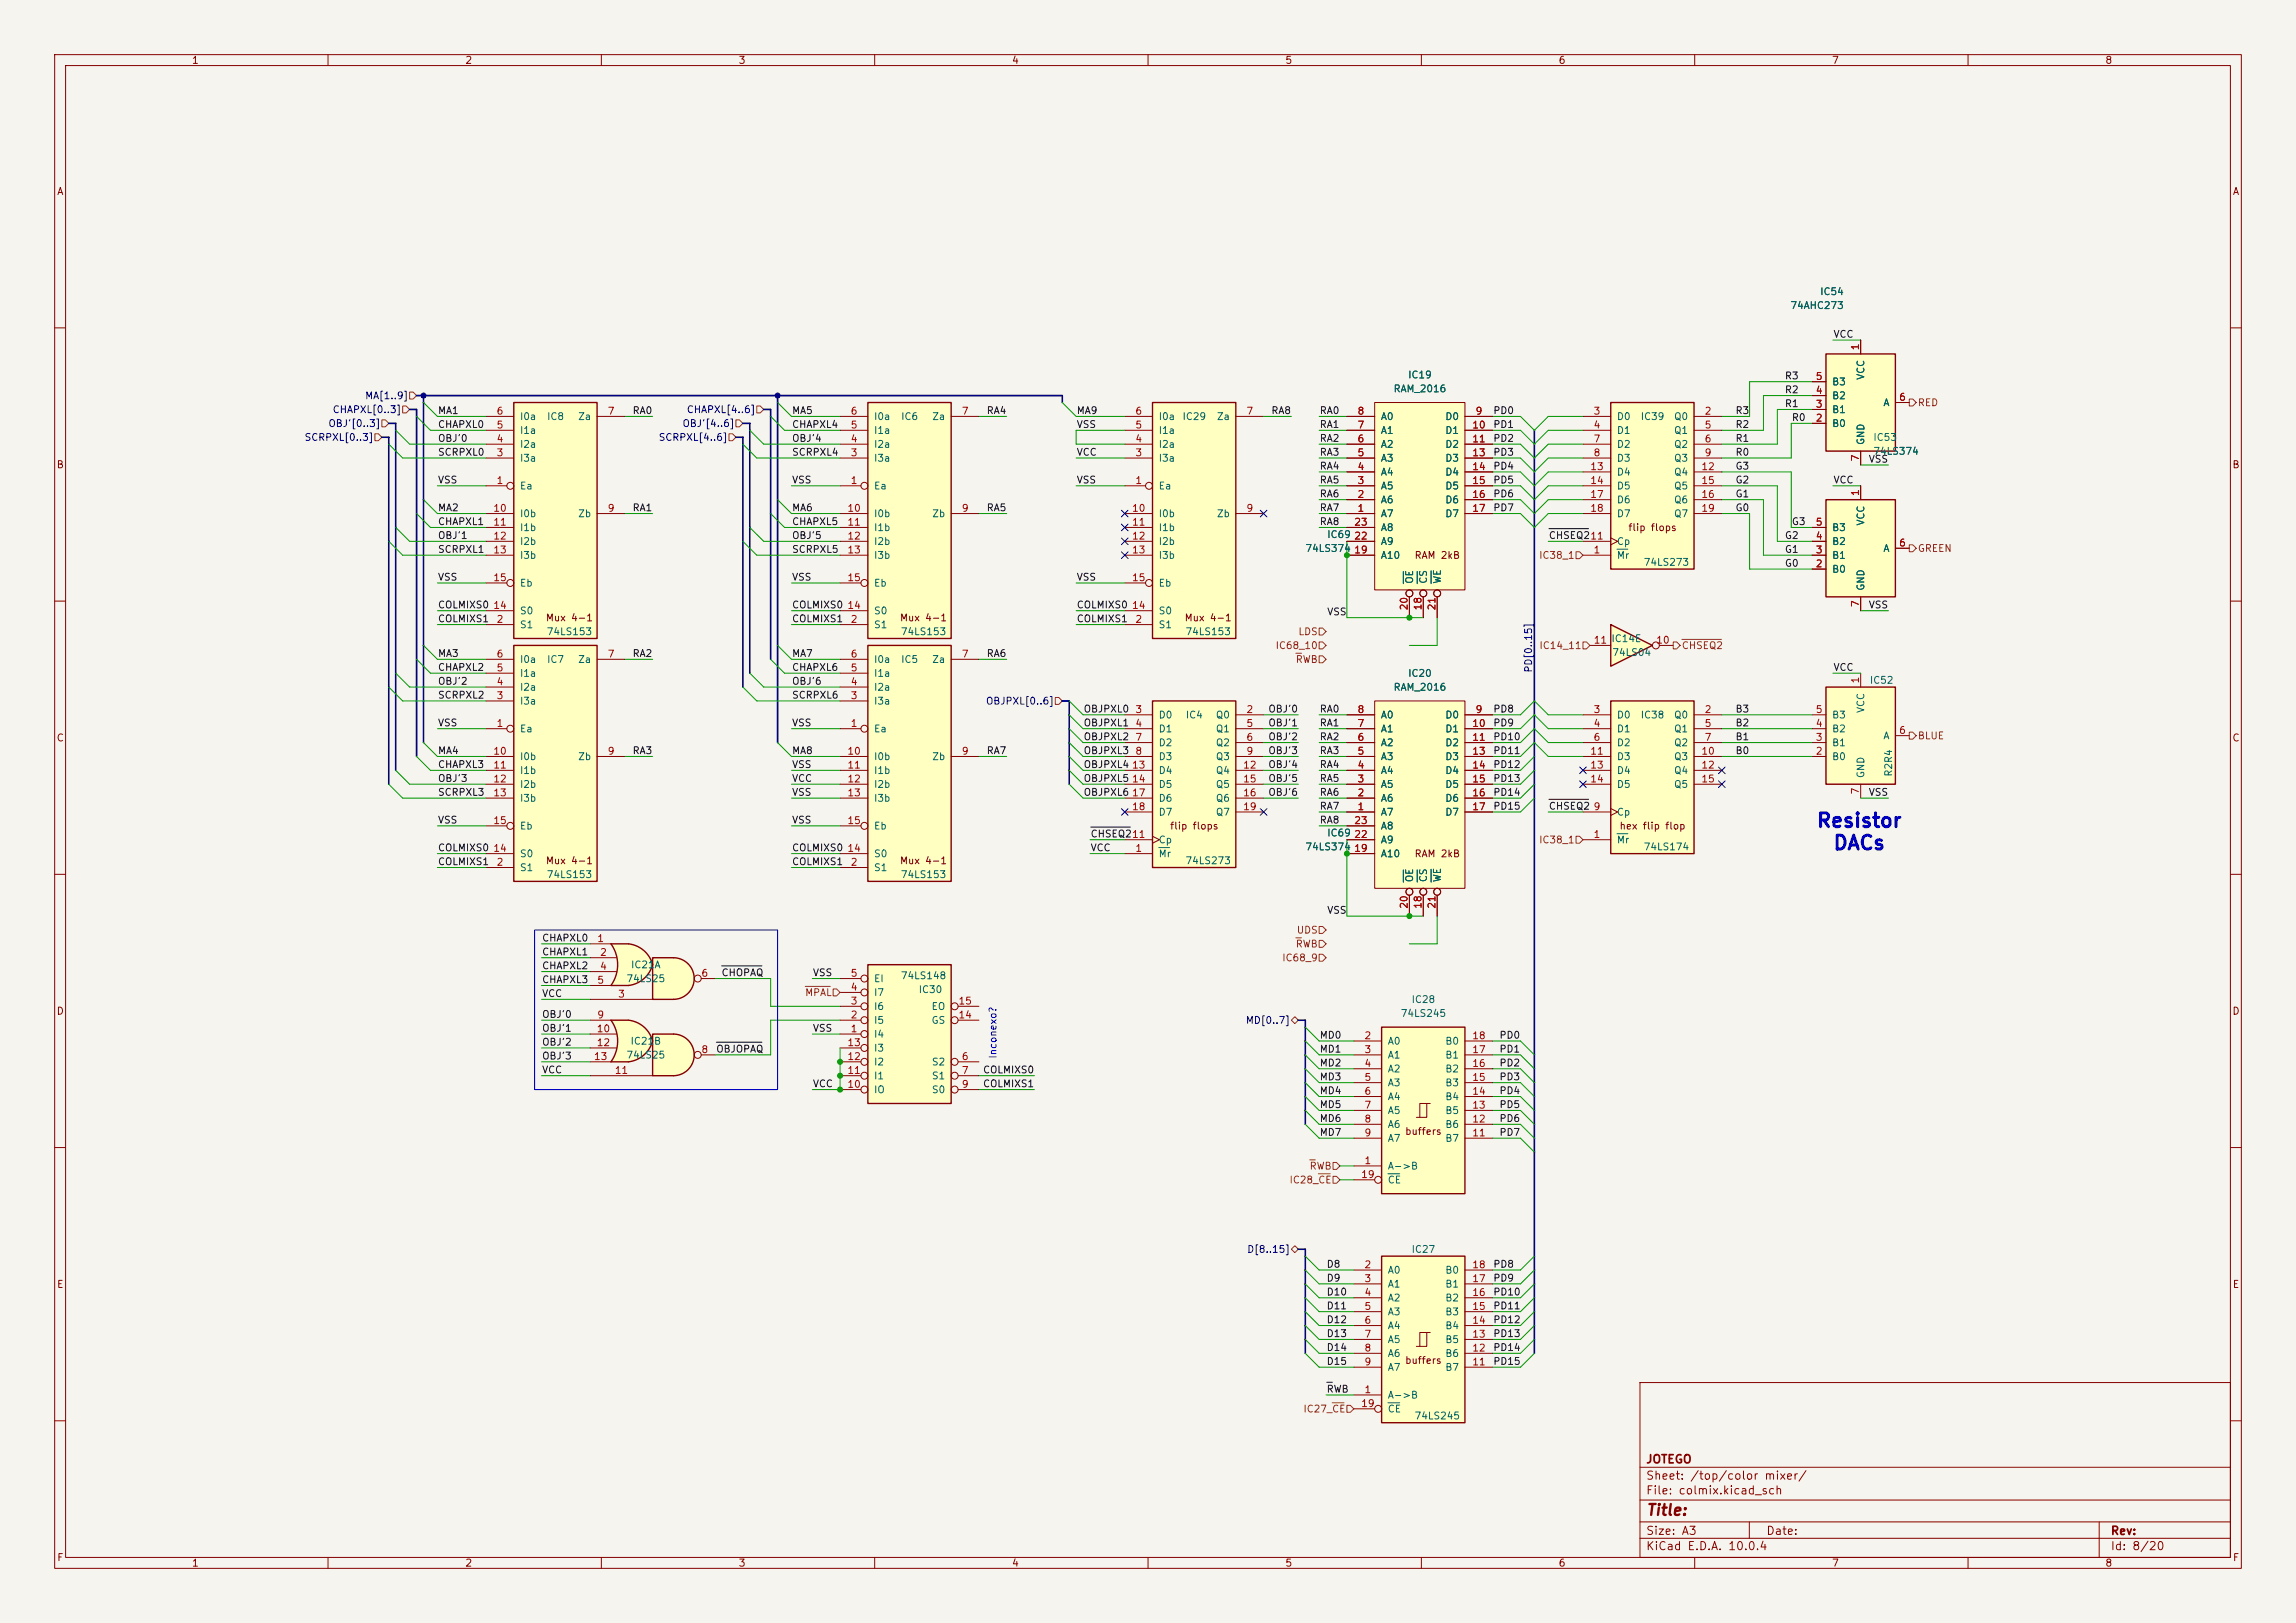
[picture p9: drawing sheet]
<svg xmlns="http://www.w3.org/2000/svg" width="420mm" height="297mm" viewBox="0 0 420 297" stroke-linecap="round" stroke-linejoin="round" font-family="sans-serif">
<defs><g id="words">
<g font-size="2.5" fill="#0000c2">
<text x="332.2" y="152">Resistor</text>
<text x="335.2" y="156.1">DACs</text>
</g>
<text font-size="2" fill="#840000" x="301" y="277.8">Title:</text>
<g font-size="1.5" fill="#840000">
<text x="301" y="268.1">JOTEGO</text>
<text x="301" y="273.8">File: colmix.kicad_sch</text>
<text x="301" y="271.1">Sheet: /top/color mixer/</text>
<text x="301" y="281.2">Size: A3</text>
<text x="323" y="281.2">Date:</text>
<text x="386" y="281.2">Rev:</text>
<text x="301" y="284">KiCad E.D.A. 10.0.4</text>
<text x="386" y="284">Id: 8/20</text>
</g>
<g font-size="1.3" fill="#840000">
<text x="35" y="12">1</text>
<text x="85" y="12">2</text>
<text x="135" y="12">3</text>
<text x="185" y="12">4</text>
<text x="235" y="12">5</text>
<text x="285" y="12">6</text>
<text x="335" y="12">7</text>
<text x="385" y="12">8</text>
<text x="10.3" y="36">A</text>
<text x="408.3" y="36">A</text>
<text x="10.3" y="86">B</text>
<text x="408.2" y="86">B</text>
<text x="297.7" y="97.5">flip flops</text>
<text x="258.6" y="102.6">RAM 2kB</text>
<text x="99.7" y="114">Mux 4-1</text>
<text x="164.5" y="114">Mux 4-1</text>
<text x="216.6" y="114">Mux 4-1</text>
<text x="10.3" y="136">C</text>
<text x="408.2" y="136">C</text>
<text x="213.9" y="152.1">flip flops</text>
<text x="296.1" y="152.1">hex flip flop</text>
<text x="99.7" y="158.5">Mux 4-1</text>
<text x="164.5" y="158.5">Mux 4-1</text>
<text x="258.6" y="157.2">RAM 2kB</text>
<text x="10.3" y="186">D</text>
<text x="408.2" y="186">D</text>
<text x="256.9" y="208">buffers</text>
<text x="10.3" y="236">E</text>
<text x="408.3" y="236">E</text>
<text x="256.9" y="249.9">buffers</text>
<text x="10.3" y="286">F</text>
<text x="35" y="287">1</text>
<text x="85" y="287">2</text>
<text x="135" y="287">3</text>
<text x="185" y="287">4</text>
<text x="235" y="287">5</text>
<text x="285" y="287">6</text>
<text x="335" y="287">7</text>
<text x="385" y="287">8</text>
<text x="408.3" y="286">F</text>
</g>
<g font-size="1.3" fill="#006464">
<text x="327.4" y="56.9">74AHC273</text>
<text x="332.8" y="54.3">IC54</text>
<text x="257.5" y="69.6">IC19</text>
<text x="335" y="70.8">B3</text>
<text x="341.3" y="69.6" transform="rotate(-90 341.3 69.6)">VCC</text>
<text x="95" y="77.2">I0a</text>
<text x="100" y="77.2">IC8</text>
<text x="105.6" y="77.2">Za</text>
<text x="159.8" y="77.2">I0a</text>
<text x="164.7" y="77.2">IC6</text>
<text x="170.4" y="77.2">Za</text>
<text x="211.8" y="77.2">I0a</text>
<text x="216.2" y="77.2">IC29</text>
<text x="222.5" y="77.2">Za</text>
<text x="252.5" y="77.2">A0</text>
<text x="254.8" y="72.1">RAM_2016</text>
<text x="264.3" y="77.2">D0</text>
<text x="295.7" y="77.2">D0</text>
<text x="300" y="77.2">IC39</text>
<text x="306.1" y="77.2">Q0</text>
<text x="335" y="75.9">B1</text>
<text x="335" y="73.4">B2</text>
<text x="344.4" y="74.6">A</text>
<text x="95" y="82.3">I2a</text>
<text x="95" y="79.7">I1a</text>
<text x="159.8" y="82.3">I2a</text>
<text x="159.8" y="79.7">I1a</text>
<text x="211.8" y="82.3">I2a</text>
<text x="211.8" y="79.7">I1a</text>
<text x="252.5" y="82.3">A2</text>
<text x="252.5" y="79.7">A1</text>
<text x="264.3" y="79.7">D1</text>
<text x="264.3" y="82.3">D2</text>
<text x="295.7" y="79.7">D1</text>
<text x="295.7" y="82.3">D2</text>
<text x="306.1" y="79.7">Q1</text>
<text x="306.1" y="82.3">Q2</text>
<text x="335" y="78.4">B0</text>
<text x="341.3" y="81.5" transform="rotate(-90 341.3 81.5)">GND</text>
<text x="342.6" y="83.5">74LS374</text>
<text x="342.6" y="81">IC53</text>
<text x="95" y="89.9">Ea</text>
<text x="95" y="84.8">I3a</text>
<text x="159.8" y="89.9">Ea</text>
<text x="159.8" y="84.8">I3a</text>
<text x="211.8" y="89.9">Ea</text>
<text x="211.8" y="84.8">I3a</text>
<text x="252.5" y="89.9">A5</text>
<text x="252.5" y="87.3">A4</text>
<text x="252.5" y="84.8">A3</text>
<text x="264.3" y="84.8">D3</text>
<text x="264.3" y="87.3">D4</text>
<text x="264.3" y="89.9">D5</text>
<text x="295.7" y="84.8">D3</text>
<text x="295.7" y="87.3">D4</text>
<text x="295.7" y="89.9">D5</text>
<text x="306.1" y="84.8">Q3</text>
<text x="306.1" y="87.3">Q4</text>
<text x="306.1" y="89.9">Q5</text>
<text x="95" y="95">I0b</text>
<text x="105.6" y="95">Zb</text>
<text x="159.8" y="95">I0b</text>
<text x="170.4" y="95">Zb</text>
<text x="211.8" y="95">I0b</text>
<text x="222.5" y="95">Zb</text>
<text x="252.5" y="95">A7</text>
<text x="252.5" y="92.4">A6</text>
<text x="264.3" y="92.4">D6</text>
<text x="264.3" y="95">D7</text>
<text x="295.7" y="92.4">D6</text>
<text x="295.7" y="95">D7</text>
<text x="306.1" y="92.4">Q6</text>
<text x="306.1" y="95">Q7</text>
<text x="95" y="97.5">I1b</text>
<text x="95" y="100">I2b</text>
<text x="159.8" y="97.5">I1b</text>
<text x="159.8" y="100">I2b</text>
<text x="211.8" y="97.5">I1b</text>
<text x="211.8" y="100">I2b</text>
<text x="238.7" y="101.3">74LS374</text>
<text x="242.7" y="98.8">IC69</text>
<text x="252.5" y="100">A9</text>
<text x="252.5" y="97.5">A8</text>
<text x="295.7" y="100">Cp</text>
<text x="335" y="100">B2</text>
<text x="335" y="97.5">B3</text>
<text x="341.3" y="96.3" transform="rotate(-90 341.3 96.3)">VCC</text>
<text x="344.4" y="101.3">A</text>
<text x="95" y="102.6">I3b</text>
<text x="95" y="107.7">Eb</text>
<text x="159.8" y="102.6">I3b</text>
<text x="159.8" y="107.7">Eb</text>
<text x="211.8" y="102.6">I3b</text>
<text x="211.8" y="107.7">Eb</text>
<text x="252.5" y="102.6">A10</text>
<text x="258.8" y="106.9" transform="rotate(-90 258.8 106.9)">OE</text>
<text x="261.3" y="106.9" transform="rotate(-90 261.3 106.9)">CS</text>
<text x="263.9" y="106.9" transform="rotate(-90 263.9 106.9)">WE</text>
<text x="295.7" y="102.6">Mr</text>
<text x="300.6" y="103.8">74LS273</text>
<text x="335" y="105.1">B0</text>
<text x="335" y="102.6">B1</text>
<text x="95" y="112.7">S0</text>
<text x="159.8" y="112.7">S0</text>
<text x="211.8" y="112.7">S0</text>
<text x="341.3" y="108.2" transform="rotate(-90 341.3 108.2)">GND</text>
<text x="95" y="115.3">S1</text>
<text x="99.9" y="116.5">74LS153</text>
<text x="159.8" y="115.3">S1</text>
<text x="164.7" y="116.5">74LS153</text>
<text x="211.8" y="115.3">S1</text>
<text x="216.7" y="116.5">74LS153</text>
<text x="294.6" y="117.8">IC14E</text>
<text x="95" y="124.2">I1a</text>
<text x="95" y="121.6">I0a</text>
<text x="100" y="121.6">IC7</text>
<text x="105.6" y="121.6">Za</text>
<text x="159.8" y="124.2">I1a</text>
<text x="159.8" y="121.6">I0a</text>
<text x="164.7" y="121.6">IC5</text>
<text x="170.4" y="121.6">Za</text>
<text x="257.5" y="124.2">IC20</text>
<text x="294.8" y="120.4">74LS04</text>
<text x="341.9" y="125.4">IC52</text>
<text x="95" y="129.2">I3a</text>
<text x="95" y="126.7">I2a</text>
<text x="159.8" y="129.2">I3a</text>
<text x="159.8" y="126.7">I2a</text>
<text x="211.8" y="131.8">D0</text>
<text x="216.8" y="131.8">IC4</text>
<text x="222.3" y="131.8">Q0</text>
<text x="252.5" y="131.8">A0</text>
<text x="254.8" y="126.7">RAM_2016</text>
<text x="264.3" y="131.8">D0</text>
<text x="295.7" y="131.8">D0</text>
<text x="300" y="131.8">IC38</text>
<text x="306.1" y="131.8">Q0</text>
<text x="335" y="131.8">B3</text>
<text x="341.3" y="130.6" transform="rotate(-90 341.3 130.6)">VCC</text>
<text x="95" y="134.3">Ea</text>
<text x="159.8" y="134.3">Ea</text>
<text x="211.8" y="134.3">D1</text>
<text x="211.8" y="136.9">D2</text>
<text x="222.3" y="134.3">Q1</text>
<text x="222.3" y="136.9">Q2</text>
<text x="252.5" y="136.9">A2</text>
<text x="252.5" y="134.3">A1</text>
<text x="264.3" y="134.3">D1</text>
<text x="264.3" y="136.9">D2</text>
<text x="295.7" y="134.3">D1</text>
<text x="295.7" y="136.9">D2</text>
<text x="306.1" y="134.3">Q1</text>
<text x="306.1" y="136.9">Q2</text>
<text x="335" y="136.9">B1</text>
<text x="335" y="134.3">B2</text>
<text x="344.4" y="135.6">A</text>
<text x="95" y="139.4">I0b</text>
<text x="95" y="141.9">I1b</text>
<text x="105.6" y="139.4">Zb</text>
<text x="159.8" y="139.4">I0b</text>
<text x="159.8" y="141.9">I1b</text>
<text x="170.4" y="139.4">Zb</text>
<text x="211.8" y="139.4">D3</text>
<text x="211.8" y="141.9">D4</text>
<text x="222.3" y="139.4">Q3</text>
<text x="222.3" y="141.9">Q4</text>
<text x="252.5" y="141.9">A4</text>
<text x="252.5" y="139.4">A3</text>
<text x="264.3" y="139.4">D3</text>
<text x="264.3" y="141.9">D4</text>
<text x="295.7" y="139.4">D3</text>
<text x="295.7" y="141.9">D4</text>
<text x="306.1" y="139.4">Q3</text>
<text x="306.1" y="141.9">Q4</text>
<text x="335" y="139.4">B0</text>
<text x="341.3" y="142.5" transform="rotate(-90 341.3 142.5)">GND</text>
<text x="346.4" y="142.2" transform="rotate(-90 346.4 142.2)">R2R4</text>
<text x="95" y="144.5">I2b</text>
<text x="95" y="147">I3b</text>
<text x="159.8" y="144.5">I2b</text>
<text x="159.8" y="147">I3b</text>
<text x="211.8" y="144.5">D5</text>
<text x="211.8" y="147">D6</text>
<text x="211.8" y="149.6">D7</text>
<text x="222.3" y="144.5">Q5</text>
<text x="222.3" y="147">Q6</text>
<text x="222.3" y="149.6">Q7</text>
<text x="252.5" y="149.6">A7</text>
<text x="252.5" y="147">A6</text>
<text x="252.5" y="144.5">A5</text>
<text x="264.3" y="144.5">D5</text>
<text x="264.3" y="147">D6</text>
<text x="264.3" y="149.6">D7</text>
<text x="295.7" y="149.6">Cp</text>
<text x="295.7" y="144.5">D5</text>
<text x="306.1" y="144.5">Q5</text>
<text x="95" y="152.1">Eb</text>
<text x="159.8" y="152.1">Eb</text>
<text x="211.8" y="154.6">Cp</text>
<text x="238.7" y="155.9">74LS374</text>
<text x="242.7" y="153.4">IC69</text>
<text x="252.5" y="154.6">A9</text>
<text x="252.5" y="152.1">A8</text>
<text x="295.7" y="154.6">Mr</text>
<text x="300.6" y="155.9">74LS174</text>
<text x="95" y="159.7">S1</text>
<text x="95" y="157.2">S0</text>
<text x="99.9" y="161">74LS153</text>
<text x="159.8" y="159.7">S1</text>
<text x="159.8" y="157.2">S0</text>
<text x="164.7" y="161">74LS153</text>
<text x="211.8" y="157.2">Mr</text>
<text x="216.7" y="158.5">74LS273</text>
<text x="252.5" y="157.2">A10</text>
<text x="258.8" y="161.5" transform="rotate(-90 258.8 161.5)">OE</text>
<text x="261.3" y="161.5" transform="rotate(-90 261.3 161.5)">CS</text>
<text x="263.9" y="161.5" transform="rotate(-90 263.9 161.5)">WE</text>
<text x="115.3" y="177.5">IC21A</text>
<text x="164.7" y="179.5">74LS148</text>
<text x="114.5" y="180">74LS25</text>
<text x="159.8" y="185.1">I6</text>
<text x="159.8" y="182.6">I7</text>
<text x="159.8" y="180">EI</text>
<text x="167.9" y="182">IC30</text>
<text x="170.3" y="185.1">EO</text>
<text x="258.1" y="183.9">IC28</text>
<text x="115.2" y="191.5">IC21B</text>
<text x="159.8" y="190.2">I4</text>
<text x="159.8" y="187.7">I5</text>
<text x="170.3" y="187.7">GS</text>
<text x="253.7" y="191.5">A0</text>
<text x="256.1" y="186.4">74LS245</text>
<text x="264.3" y="191.5">B0</text>
<text x="114.5" y="194">74LS25</text>
<text x="159.8" y="197.8">I1</text>
<text x="159.8" y="195.3">I2</text>
<text x="159.8" y="192.7">I3</text>
<text x="170.4" y="195.3">S2</text>
<text x="170.4" y="197.8">S1</text>
<text x="253.7" y="194">A1</text>
<text x="253.7" y="196.6">A2</text>
<text x="264.3" y="196.6">B2</text>
<text x="264.3" y="194">B1</text>
<text x="159.8" y="200.4">IO</text>
<text x="170.4" y="200.4">S0</text>
<text x="253.7" y="199.1">A3</text>
<text x="253.7" y="201.6">A4</text>
<text x="264.3" y="201.6">B4</text>
<text x="264.3" y="199.1">B3</text>
<text x="253.7" y="204.2">A5</text>
<text x="253.7" y="206.7">A6</text>
<text x="253.7" y="209.3">A7</text>
<text x="264.3" y="209.3">B7</text>
<text x="264.3" y="206.7">B6</text>
<text x="264.3" y="204.2">B5</text>
<text x="253.7" y="214.3">A-&gt;B</text>
<text x="253.7" y="216.9">CE</text>
<text x="253.7" y="233.4">A0</text>
<text x="258.1" y="229.6">IC27</text>
<text x="264.3" y="233.4">B0</text>
<text x="253.7" y="235.9">A1</text>
<text x="253.7" y="238.5">A2</text>
<text x="264.3" y="238.5">B2</text>
<text x="264.3" y="235.9">B1</text>
<text x="253.7" y="241">A3</text>
<text x="253.7" y="243.5">A4</text>
<text x="264.3" y="243.5">B4</text>
<text x="264.3" y="241">B3</text>
<text x="253.7" y="246.1">A5</text>
<text x="253.7" y="248.6">A6</text>
<text x="253.7" y="251.2">A7</text>
<text x="264.3" y="251.2">B7</text>
<text x="264.3" y="248.6">B6</text>
<text x="264.3" y="246.1">B5</text>
<text x="253.7" y="256.2">A-&gt;B</text>
<text x="253.7" y="258.8">CE</text>
<text x="258.6" y="260.1">74LS245</text>
</g>
<g font-size="1.3" fill="#0f0f0f">
<text x="335.3" y="62.1">VCC</text>
<text x="326.4" y="69.7">R3</text>
<text x="80" y="76.1">MA1</text>
<text x="115.6" y="76.1">RA0</text>
<text x="144.8" y="76.1">MA5</text>
<text x="180.4" y="76.1">RA4</text>
<text x="196.8" y="76.1">MA9</text>
<text x="232.4" y="76.1">RA8</text>
<text x="241.3" y="76.1">RA0</text>
<text x="273" y="76.1">PD0</text>
<text x="317.4" y="76.1">R3</text>
<text x="326.4" y="74.8">R1</text>
<text x="326.4" y="72.3">R2</text>
<text x="327.7" y="77.3">R0</text>
<text x="80" y="81.2">OBJ'0</text>
<text x="80" y="78.6">CHAPXL0</text>
<text x="80" y="83.7">SCRPXL0</text>
<text x="144.8" y="81.2">OBJ'4</text>
<text x="144.8" y="78.6">CHAPXL4</text>
<text x="144.8" y="83.7">SCRPXL4</text>
<text x="196.8" y="83.7">VCC</text>
<text x="196.8" y="78.6">VSS</text>
<text x="241.3" y="83.7">RA3</text>
<text x="241.3" y="78.6">RA1</text>
<text x="241.3" y="81.2">RA2</text>
<text x="273" y="83.7">PD3</text>
<text x="273" y="78.6">PD1</text>
<text x="273" y="81.2">PD2</text>
<text x="317.4" y="81.2">R1</text>
<text x="317.4" y="83.7">R0</text>
<text x="317.4" y="78.6">R2</text>
<text x="80" y="88.8">VSS</text>
<text x="144.8" y="88.8">VSS</text>
<text x="196.8" y="88.8">VSS</text>
<text x="241.3" y="86.2">RA4</text>
<text x="241.3" y="88.8">RA5</text>
<text x="273" y="88.8">PD5</text>
<text x="273" y="86.2">PD4</text>
<text x="317.4" y="86.2">G3</text>
<text x="317.4" y="88.8">G2</text>
<text x="335.3" y="88.8">VCC</text>
<text x="341.7" y="85">VSS</text>
<text x="80" y="93.9">MA2</text>
<text x="115.6" y="93.9">RA1</text>
<text x="144.8" y="93.9">MA6</text>
<text x="180.4" y="93.9">RA5</text>
<text x="241.3" y="93.9">RA7</text>
<text x="241.3" y="91.3">RA6</text>
<text x="273" y="91.3">PD6</text>
<text x="273" y="93.9">PD7</text>
<text x="317.4" y="91.3">G1</text>
<text x="317.4" y="93.9">G0</text>
<text x="80" y="98.9">OBJ'1</text>
<text x="80" y="96.4">CHAPXL1</text>
<text x="80" y="101.5">SCRPXL1</text>
<text x="144.8" y="96.4">CHAPXL5</text>
<text x="144.8" y="98.9">OBJ'5</text>
<text x="144.8" y="101.5">SCRPXL5</text>
<text x="241.3" y="96.4">RA8</text>
<text x="283.2" y="98.9">CHSEQ211</text>
<text x="326.4" y="101.5">G1</text>
<text x="326.4" y="98.9">G2</text>
<text x="327.7" y="96.4">G3</text>
<text x="80" y="106.6">VSS</text>
<text x="144.8" y="106.6">VSS</text>
<text x="196.8" y="106.6">VSS</text>
<text x="326.4" y="104">G0</text>
<text x="80" y="111.6">COLMIXS0</text>
<text x="144.8" y="111.6">COLMIXS0</text>
<text x="196.8" y="111.6">COLMIXS0</text>
<text x="242.7" y="112.9">VSS</text>
<text x="341.7" y="111.6">VSS</text>
<text x="80" y="114.2">COLMIXS1</text>
<text x="144.8" y="114.2">COLMIXS1</text>
<text x="196.8" y="114.2">COLMIXS1</text>
<text x="80" y="120.5">MA3</text>
<text x="80" y="125.6">OBJ'2</text>
<text x="80" y="123.1">CHAPXL2</text>
<text x="115.6" y="120.5">RA2</text>
<text x="144.8" y="125.6">OBJ'6</text>
<text x="144.8" y="123.1">CHAPXL6</text>
<text x="144.8" y="120.5">MA7</text>
<text x="180.4" y="120.5">RA6</text>
<text x="335.3" y="123.1">VCC</text>
<text x="80" y="128.1">SCRPXL2</text>
<text x="144.8" y="128.1">SCRPXL6</text>
<text x="198.1" y="130.7">OBJPXL0</text>
<text x="231.9" y="130.7">OBJ'0</text>
<text x="241.3" y="130.7">RA0</text>
<text x="273" y="130.7">PD8</text>
<text x="317.4" y="130.7">B3</text>
<text x="80" y="133.2">VSS</text>
<text x="144.8" y="133.2">VSS</text>
<text x="198.1" y="133.2">OBJPXL1</text>
<text x="198.1" y="135.8">OBJPXL2</text>
<text x="231.9" y="133.2">OBJ'1</text>
<text x="231.9" y="135.8">OBJ'2</text>
<text x="241.3" y="133.2">RA1</text>
<text x="241.3" y="135.8">RA2</text>
<text x="273" y="135.8">PD10</text>
<text x="273" y="133.2">PD9</text>
<text x="317.4" y="133.2">B2</text>
<text x="317.4" y="135.8">B1</text>
<text x="80" y="143.4">OBJ'3</text>
<text x="80" y="138.3">MA4</text>
<text x="80" y="140.8">CHAPXL3</text>
<text x="115.6" y="138.3">RA3</text>
<text x="144.8" y="140.8">VSS</text>
<text x="144.8" y="143.4">VCC</text>
<text x="144.8" y="138.3">MA8</text>
<text x="180.4" y="138.3">RA7</text>
<text x="198.1" y="138.3">OBJPXL3</text>
<text x="198.1" y="143.4">OBJPXL5</text>
<text x="198.1" y="140.8">OBJPXL4</text>
<text x="231.9" y="143.4">OBJ'5</text>
<text x="231.9" y="140.8">OBJ'4</text>
<text x="231.9" y="138.3">OBJ'3</text>
<text x="241.3" y="143.4">RA5</text>
<text x="241.3" y="140.8">RA4</text>
<text x="241.3" y="138.3">RA3</text>
<text x="273" y="138.3">PD11</text>
<text x="273" y="140.8">PD12</text>
<text x="273" y="143.4">PD13</text>
<text x="317.4" y="138.3">B0</text>
<text x="80" y="145.9">SCRPXL3</text>
<text x="144.8" y="145.9">VSS</text>
<text x="198.1" y="145.9">OBJPXL6</text>
<text x="231.9" y="145.9">OBJ'6</text>
<text x="241.3" y="148.5">RA7</text>
<text x="241.3" y="145.9">RA6</text>
<text x="273" y="145.9">PD14</text>
<text x="273" y="148.5">PD15</text>
<text x="283.2" y="148.5">CHSEQ2</text>
<text x="341.7" y="145.9">VSS</text>
<text x="80" y="151">VSS</text>
<text x="144.8" y="151">VSS</text>
<text x="199.4" y="153.5">CHSEQ211</text>
<text x="241.3" y="151">RA8</text>
<text x="80" y="158.6">COLMIXS1</text>
<text x="80" y="156.1">COLMIXS0</text>
<text x="144.8" y="156.1">COLMIXS0</text>
<text x="144.8" y="158.6">COLMIXS1</text>
<text x="199.4" y="156.1">VCC</text>
<text x="242.7" y="167.5">VSS</text>
<text x="99.1" y="172.6">CHAPXL0</text>
<text x="99.1" y="177.7">CHAPXL2</text>
<text x="99.1" y="175.1">CHAPXL1</text>
<text x="131.9" y="178.9">CHOPAQ</text>
<text x="148.6" y="178.9">VSS</text>
<text x="99.1" y="180.2">CHAPXL3</text>
<text x="99.1" y="182.8">VCC</text>
<text x="99.1" y="191.6">OBJ'2</text>
<text x="99.1" y="189.1">OBJ'1</text>
<text x="99.1" y="186.6">OBJ'0</text>
<text x="148.6" y="189.1">VSS</text>
<text x="241.3" y="190.4">MD0</text>
<text x="274.2" y="190.4">PD0</text>
<text x="99.1" y="194.2">OBJ'3</text>
<text x="99.1" y="196.7">VCC</text>
<text x="130.9" y="192.9">OBJOPAQ</text>
<text x="179.7" y="196.7">COLMIXS0</text>
<text x="241.3" y="198">MD3</text>
<text x="241.3" y="195.5">MD2</text>
<text x="241.3" y="192.9">MD1</text>
<text x="274.2" y="198">PD3</text>
<text x="274.2" y="195.5">PD2</text>
<text x="274.2" y="192.9">PD1</text>
<text x="148.6" y="199.3">VCC</text>
<text x="179.7" y="199.3">COLMIXS1</text>
<text x="241.3" y="203.1">MD5</text>
<text x="241.3" y="200.5">MD4</text>
<text x="274.2" y="203.1">PD5</text>
<text x="274.2" y="200.5">PD4</text>
<text x="241.3" y="208.2">MD7</text>
<text x="241.3" y="205.6">MD6</text>
<text x="274.2" y="205.6">PD6</text>
<text x="274.2" y="208.2">PD7</text>
<text x="242.6" y="232.3">D8</text>
<text x="273" y="232.3">PD8</text>
<text x="242.6" y="234.8">D9</text>
<text x="242.6" y="237.4">D10</text>
<text x="242.6" y="239.9">D11</text>
<text x="273" y="239.9">PD11</text>
<text x="273" y="234.8">PD9</text>
<text x="273" y="237.4">PD10</text>
<text x="242.6" y="245">D13</text>
<text x="242.6" y="242.4">D12</text>
<text x="273" y="242.4">PD12</text>
<text x="273" y="245">PD13</text>
<text x="242.6" y="250.1">D15</text>
<text x="242.6" y="247.5">D14</text>
<text x="273" y="247.5">PD14</text>
<text x="273" y="250.1">PD15</text>
<text x="242.6" y="255.1">RWB</text>
</g>
<g font-size="1.3" fill="#a90000">
<text x="340.3" y="64.2" transform="rotate(-90 340.3 64.2)">1</text>
<text x="332" y="69.8">5</text>
<text x="90.7" y="76.2">6</text>
<text x="111.1" y="76.2">7</text>
<text x="155.5" y="76.2">6</text>
<text x="175.8" y="76.2">7</text>
<text x="207.6" y="76.2">6</text>
<text x="227.9" y="76.2">7</text>
<text x="248.2" y="76.2">8</text>
<text x="269.8" y="76.2">9</text>
<text x="291.4" y="76.2">3</text>
<text x="311.7" y="76.2">2</text>
<text x="332" y="77.4">2</text>
<text x="332" y="74.9">3</text>
<text x="332" y="72.4">4</text>
<text x="347.3" y="73.6">6</text>
<text x="90.7" y="83.8">3</text>
<text x="90.7" y="81.3">4</text>
<text x="90.7" y="78.7">5</text>
<text x="155.5" y="83.8">3</text>
<text x="155.5" y="81.3">4</text>
<text x="155.5" y="78.7">5</text>
<text x="207.6" y="83.8">3</text>
<text x="207.6" y="81.3">4</text>
<text x="207.6" y="78.7">5</text>
<text x="248.2" y="83.8">5</text>
<text x="248.2" y="81.3">6</text>
<text x="248.2" y="78.7">7</text>
<text x="269.2" y="78.7">10</text>
<text x="269.2" y="81.3">11</text>
<text x="269.2" y="83.8">13</text>
<text x="291.4" y="78.7">4</text>
<text x="291.4" y="81.3">7</text>
<text x="291.4" y="83.8">8</text>
<text x="311.7" y="78.7">5</text>
<text x="311.7" y="81.3">6</text>
<text x="311.7" y="83.8">9</text>
<text x="90.7" y="88.9">1</text>
<text x="155.5" y="88.9">1</text>
<text x="207.6" y="88.9">1</text>
<text x="248.2" y="88.9">3</text>
<text x="248.2" y="86.3">4</text>
<text x="269.2" y="86.3">14</text>
<text x="269.2" y="88.9">15</text>
<text x="290.8" y="86.3">13</text>
<text x="290.8" y="88.9">14</text>
<text x="311.1" y="86.3">12</text>
<text x="311.1" y="88.9">15</text>
<text x="340.3" y="84.5" transform="rotate(-90 340.3 84.5)">7</text>
<text x="90.1" y="94">10</text>
<text x="111.1" y="94">9</text>
<text x="154.9" y="94">10</text>
<text x="175.8" y="94">9</text>
<text x="207" y="94">10</text>
<text x="227.9" y="94">9</text>
<text x="248.2" y="94">1</text>
<text x="248.2" y="91.4">2</text>
<text x="269.2" y="91.4">16</text>
<text x="269.2" y="94">17</text>
<text x="290.8" y="91.4">17</text>
<text x="290.8" y="94">18</text>
<text x="311.1" y="91.4">16</text>
<text x="311.1" y="94">19</text>
<text x="340.3" y="90.9" transform="rotate(-90 340.3 90.9)">1</text>
<text x="90.1" y="96.5">11</text>
<text x="90.1" y="99">12</text>
<text x="90.1" y="101.6">13</text>
<text x="154.9" y="96.5">11</text>
<text x="154.9" y="99">12</text>
<text x="154.9" y="101.6">13</text>
<text x="207" y="96.5">11</text>
<text x="207" y="99">12</text>
<text x="207" y="101.6">13</text>
<text x="247.6" y="101.6">19</text>
<text x="247.6" y="99">22</text>
<text x="247.6" y="96.5">23</text>
<text x="291.4" y="101.6">1</text>
<text x="332" y="101.6">3</text>
<text x="332" y="99">4</text>
<text x="332" y="96.5">5</text>
<text x="347.3" y="100.3">6</text>
<text x="90.1" y="106.7">15</text>
<text x="154.9" y="106.7">15</text>
<text x="207" y="106.7">15</text>
<text x="332" y="104.1">2</text>
<text x="90.1" y="111.7">14</text>
<text x="154.9" y="111.7">14</text>
<text x="207" y="111.7">14</text>
<text x="257.8" y="111.8" transform="rotate(-90 257.8 111.8)">20</text>
<text x="260.3" y="111.8" transform="rotate(-90 260.3 111.8)">18</text>
<text x="262.9" y="111.8" transform="rotate(-90 262.9 111.8)">21</text>
<text x="340.3" y="111.2" transform="rotate(-90 340.3 111.2)">7</text>
<text x="90.7" y="114.3">2</text>
<text x="155.5" y="114.3">2</text>
<text x="207.6" y="114.3">2</text>
<text x="291.4" y="118.1">11</text>
<text x="302.9" y="118.1">10</text>
<text x="90.7" y="125.7">4</text>
<text x="90.7" y="123.2">5</text>
<text x="90.7" y="120.6">6</text>
<text x="111.1" y="120.6">7</text>
<text x="155.5" y="125.7">4</text>
<text x="155.5" y="123.2">5</text>
<text x="155.5" y="120.6">6</text>
<text x="175.8" y="120.6">7</text>
<text x="340.3" y="125.2" transform="rotate(-90 340.3 125.2)">1</text>
<text x="90.7" y="128.2">3</text>
<text x="155.5" y="128.2">3</text>
<text x="207.6" y="130.8">3</text>
<text x="227.9" y="130.8">2</text>
<text x="248.2" y="130.8">8</text>
<text x="269.8" y="130.8">9</text>
<text x="291.4" y="130.8">3</text>
<text x="311.7" y="130.8">2</text>
<text x="332" y="130.8">5</text>
<text x="90.7" y="133.3">1</text>
<text x="155.5" y="133.3">1</text>
<text x="207.6" y="133.3">4</text>
<text x="207.6" y="135.9">7</text>
<text x="227.9" y="133.3">5</text>
<text x="227.9" y="135.9">6</text>
<text x="248.2" y="135.9">6</text>
<text x="248.2" y="133.3">7</text>
<text x="269.2" y="133.3">10</text>
<text x="269.2" y="135.9">11</text>
<text x="291.4" y="133.3">4</text>
<text x="291.4" y="135.9">6</text>
<text x="311.7" y="133.3">5</text>
<text x="311.7" y="135.9">7</text>
<text x="332" y="135.9">3</text>
<text x="332" y="133.3">4</text>
<text x="347.3" y="134.6">6</text>
<text x="90.1" y="138.4">10</text>
<text x="90.1" y="140.9">11</text>
<text x="90.1" y="143.5">12</text>
<text x="111.1" y="138.4">9</text>
<text x="154.9" y="138.4">10</text>
<text x="154.9" y="140.9">11</text>
<text x="154.9" y="143.5">12</text>
<text x="175.8" y="138.4">9</text>
<text x="207" y="140.9">13</text>
<text x="207" y="143.5">14</text>
<text x="207.6" y="138.4">8</text>
<text x="227.3" y="140.9">12</text>
<text x="227.3" y="143.5">15</text>
<text x="227.9" y="138.4">9</text>
<text x="248.2" y="143.5">3</text>
<text x="248.2" y="140.9">4</text>
<text x="248.2" y="138.4">5</text>
<text x="269.2" y="138.4">13</text>
<text x="269.2" y="140.9">14</text>
<text x="269.2" y="143.5">15</text>
<text x="290.8" y="138.4">11</text>
<text x="290.8" y="140.9">13</text>
<text x="290.8" y="143.5">14</text>
<text x="311.1" y="138.4">10</text>
<text x="311.1" y="140.9">12</text>
<text x="311.1" y="143.5">15</text>
<text x="332" y="138.4">2</text>
<text x="90.1" y="146">13</text>
<text x="154.9" y="146">13</text>
<text x="207" y="146">17</text>
<text x="207" y="148.6">18</text>
<text x="227.3" y="146">16</text>
<text x="227.3" y="148.6">19</text>
<text x="248.2" y="148.6">1</text>
<text x="248.2" y="146">2</text>
<text x="269.2" y="146">16</text>
<text x="269.2" y="148.6">17</text>
<text x="291.4" y="148.6">9</text>
<text x="340.3" y="145.5" transform="rotate(-90 340.3 145.5)">7</text>
<text x="90.1" y="151.1">15</text>
<text x="154.9" y="151.1">15</text>
<text x="247.6" y="153.6">22</text>
<text x="247.6" y="151.1">23</text>
<text x="291.4" y="153.6">1</text>
<text x="90.1" y="156.2">14</text>
<text x="90.7" y="158.7">2</text>
<text x="154.9" y="156.2">14</text>
<text x="155.5" y="158.7">2</text>
<text x="207.6" y="156.2">1</text>
<text x="247.6" y="156.2">19</text>
<text x="257.8" y="166.4" transform="rotate(-90 257.8 166.4)">20</text>
<text x="260.3" y="166.4" transform="rotate(-90 260.3 166.4)">18</text>
<text x="262.9" y="166.4" transform="rotate(-90 262.9 166.4)">21</text>
<text x="109.1" y="172.7">1</text>
<text x="109.7" y="175.2">2</text>
<text x="109.7" y="177.8">4</text>
<text x="128.2" y="179">6</text>
<text x="155.5" y="179">5</text>
<text x="109.1" y="180.3">5</text>
<text x="113" y="182.9">3</text>
<text x="155.5" y="184.1">3</text>
<text x="155.5" y="181.6">4</text>
<text x="175.2" y="184.1">15</text>
<text x="109.1" y="189.2">10</text>
<text x="109.1" y="191.7">12</text>
<text x="109.1" y="186.7">9</text>
<text x="154.9" y="191.7">13</text>
<text x="155.5" y="189.2">1</text>
<text x="155.5" y="186.7">2</text>
<text x="175.2" y="186.7">14</text>
<text x="249.5" y="190.5">2</text>
<text x="269.2" y="190.5">18</text>
<text x="108.5" y="194.3">13</text>
<text x="112.4" y="196.8">11</text>
<text x="128.2" y="193">8</text>
<text x="154.9" y="196.8">11</text>
<text x="154.9" y="194.3">12</text>
<text x="175.8" y="194.3">6</text>
<text x="175.8" y="196.8">7</text>
<text x="249.5" y="193">3</text>
<text x="249.5" y="195.6">4</text>
<text x="269.2" y="195.6">16</text>
<text x="269.2" y="193">17</text>
<text x="154.9" y="199.4">10</text>
<text x="175.8" y="199.4">9</text>
<text x="249.5" y="198.1">5</text>
<text x="249.5" y="200.6">6</text>
<text x="249.5" y="203.2">7</text>
<text x="269.2" y="203.2">13</text>
<text x="269.2" y="200.6">14</text>
<text x="269.2" y="198.1">15</text>
<text x="249.5" y="205.7">8</text>
<text x="249.5" y="208.3">9</text>
<text x="269.2" y="208.3">11</text>
<text x="269.2" y="205.7">12</text>
<text x="248.9" y="215.9">19</text>
<text x="249.5" y="213.3">1</text>
<text x="249.5" y="232.4">2</text>
<text x="269.2" y="232.4">18</text>
<text x="249.5" y="234.9">3</text>
<text x="249.5" y="237.5">4</text>
<text x="269.2" y="237.5">16</text>
<text x="269.2" y="234.9">17</text>
<text x="249.5" y="240">5</text>
<text x="249.5" y="242.5">6</text>
<text x="249.5" y="245.1">7</text>
<text x="269.2" y="245.1">13</text>
<text x="269.2" y="242.5">14</text>
<text x="269.2" y="240">15</text>
<text x="249.5" y="247.6">8</text>
<text x="249.5" y="250.2">9</text>
<text x="269.2" y="250.2">11</text>
<text x="269.2" y="247.6">12</text>
<text x="248.9" y="257.8">19</text>
<text x="249.5" y="255.2">1</text>
</g>
<g font-size="1.3" fill="#000084">
<text x="60.7" y="75.9">CHAPXL[0..3]</text>
<text x="66.7" y="73.4">MA[1..9]</text>
<text x="125.5" y="75.9">CHAPXL[4..6]</text>
<text x="55.6" y="81">SCRPXL[0..3]</text>
<text x="60" y="78.4">OBJ'[0..3]</text>
<text x="120.4" y="81">SCRPXL[4..6]</text>
<text x="124.7" y="78.4">OBJ'[4..6]</text>
<text x="280.5" y="123.2" transform="rotate(-90 280.5 123.2)">PD[0..15]</text>
<text x="180.2" y="129.2">OBJPXL[0..6]</text>
<text x="227.8" y="187.7">MD[0..7]</text>
<text x="228" y="229.6">D[8..15]</text>
</g>
<g font-size="1.3" fill="#725600">
<text x="350.7" y="74.6">RED</text>
<text x="350.7" y="101.3">GREEN</text>
<text x="281.4" y="102.6">IC38_1</text>
<text x="233.2" y="119.1">IC68_10</text>
<text x="237.4" y="116.5">LDS</text>
<text x="281.5" y="119.1">IC14_11</text>
<text x="307.5" y="119.1">CHSEQ2</text>
<text x="236.9" y="121.6">RWB</text>
<text x="350.7" y="135.6">BLUE</text>
<text x="281.4" y="154.6">IC38_1</text>
<text x="236.9" y="173.7">RWB</text>
<text x="237.1" y="171.2">UDS</text>
<text x="234.4" y="176.2">IC68_9</text>
<text x="147.2" y="182.6">MPAL</text>
<text x="239.5" y="214.3">RWB</text>
<text x="235.8" y="216.9">IC28_CE</text>
<text x="238.3" y="258.8">IC27_CE</text>
</g>
<text font-size="1.3" fill="#0000c2" x="182.6" y="193.8" transform="rotate(-90 182.6 193.8)">Inconexo?</text>
</g></defs>
<path d="M0 0h420v297h-420z" fill="#f5f4ef" stroke="#f5f4ef" stroke-width=".18"/>
<g fill="none" stroke="#840000" stroke-width=".18">
<path d="M10 10h400v277h-400zM12 12h396v273h-396zM60 10v2M110 10v2M160 10v2M210 10v2M260 10v2M310 10v2M360 10v2M10 60h2M408 60h2M10 110h2"/>
<path d="M408 110h2M10 160h2M408 160h2M10 210h2M408 210h2M300 253h108v32h-108zM10 260h2M300 278.5h108M300 274.5h108M300 268.5h108M320 278.5v3M384 278.5v6.5"/>
<path d="M408 260h2M60 285v2M110 285v2M160 285v2M210 285v2M260 285v2M300 281.5h108M310 285v2M360 285v2"/>
</g>
<path d="M111.8 186.7h3.1M111.8 194.3h3.1" fill="none" stroke="#ffffc2" stroke-width=".18"/>
<g fill="#ffffc2" stroke="#ffffc2" stroke-width=".18">
<path d="M114.4 189.1l5 1.4a5.2 5.2 0 0 1-4.4 3.8z"/>
<path d="M115 186.7a5.1 5.1 0 0 1 4.4 3.8l-5 1.3z"/>
</g>
<path d="M111.8 186.7h3.1v7.6h-3.1a6.7 6.7 0 0 0 0-7.6z" fill="#ffffc2"/>
<path d="M123.2 189.2a3.8 3.8 0 0 1 3.8 3.8 3.8 3.8 0 0 1-3.8 3.9z" fill="#ffffc2" stroke="#ffffc2" stroke-width=".18"/>
<path d="M119.4 189.2h3.8v7.7h-3.8z" fill="#ffffc2"/>
<path d="M114.9 186.7h-3.1a6.6 6.6 0 0 1 0 7.6h3.1M115 186.7a5.1 5.1 0 0 1 4.4 3.8 5.2 5.2 0 0 1-4.4 3.8M119.4 189.2h3.8a3.8 3.8 0 0 1 3.8 3.8 3.8 3.8 0 0 1-3.8 3.9h-3.8z" fill="none" stroke="#840000" stroke-width=".25"/>
<g fill="none" stroke="#840000" stroke-width=".18">
<path d="M107.9 186.7h3.9M107.9 189.2h4.9M107.9 191.8h4.9M107.9 194.3h3.9M107.9 196.9h11.5M128.3 193h2.5"/>
<circle cx="127.6" cy="193" r=".63"/>
</g>
<path d="M158.7 118.1h15.3v43.2h-15.3z" fill="#ffffc2"/>
<path d="M158.7 118.1h15.3v43.2h-15.3z" fill="none" stroke="#840000" stroke-width=".25"/>
<g fill="none" stroke="#840000" stroke-width=".18">
<path d="M153.7 133.4h3.8M153.7 128.3h5M153.7 125.7h5M153.7 123.2h5M153.7 120.7h5M153.7 138.4h5M174 120.7h5.1M174 138.4h5.1M153.7 158.8h5M153.7 141h5M153.7 143.5h5M153.7 146.1h5"/>
<path d="M153.7 156.2h5M153.7 151.1h3.8"/>
<circle cx="158.1" cy="133.3" r=".63"/>
<circle cx="158.1" cy="151.1" r=".63"/>
</g>
<path d="M158.7 73.7h15.3v43.1h-15.3z" fill="#ffffc2"/>
<path d="M158.7 73.7h15.3v43.1h-15.3z" fill="none" stroke="#840000" stroke-width=".25"/>
<g fill="none" stroke="#840000" stroke-width=".18">
<path d="M153.7 78.7h5M153.7 76.2h5M174 76.2h5.1M153.7 88.9h3.8M153.7 83.8h5M153.7 81.3h5M153.7 94h5M153.7 96.5h5M153.7 99.1h5M174 94h5.1M153.7 114.3h5M153.7 101.6h5"/>
<path d="M153.7 111.8h5M153.7 106.7h3.8"/>
<circle cx="158.1" cy="88.9" r=".63"/>
<circle cx="158.1" cy="106.7" r=".63"/>
</g>
<path d="M210.8 73.7h15.3v43.1h-15.3z" fill="#ffffc2"/>
<path d="M210.8 73.7h15.3v43.1h-15.3z" fill="none" stroke="#840000" stroke-width=".25"/>
<g fill="none" stroke="#840000" stroke-width=".18">
<path d="M205.7 78.7h5.1M205.7 76.2h5.1M226.1 76.2h5M205.7 88.9h3.8M205.7 83.8h5.1M205.7 81.3h5.1M205.7 94h5.1M205.7 96.5h5.1M205.7 99.1h5.1M226.1 94h5M205.7 114.3h5.1M205.7 101.6h5.1"/>
<path d="M205.7 111.8h5.1M205.7 106.7h3.8"/>
<circle cx="210.2" cy="88.9" r=".63"/>
<circle cx="210.2" cy="106.7" r=".63"/>
</g>
<path d="M252.7 229.9h15.3v30.4h-15.3z" fill="#ffffc2"/>
<g fill="none" stroke="#840000" stroke-width=".18">
<path d="M247.6 232.4h5.1M247.6 234.9h5.1M247.6 237.5h5.1M268 232.4h5M268 234.9h5M268 237.5h5M247.6 255.3h5.1M247.6 240h5.1M247.6 242.6h5.1M247.6 245.1h5.1M247.6 247.6h5.1M247.6 250.2h5.1"/>
<path d="M247.6 257.8h3.9M261 243.8h-1.3v2.6M261.6 243.8h-.6v2.6h-1.9M268 240h5M268 242.6h5M268 245.1h5M268 247.6h5M268 250.2h5"/>
<circle cx="252.1" cy="257.8" r=".63"/>
</g>
<path d="M252.7 229.9h15.3v30.4h-15.3z" fill="none" stroke="#840000" stroke-width=".25"/>
<path d="M253.9 256.7h2.1" fill="none" stroke="#006464" stroke-width=".18"/>
<path d="M94 118.1h15.2v43.2h-15.2z" fill="#ffffc2"/>
<path d="M94 118.1h15.2v43.2h-15.2z" fill="none" stroke="#840000" stroke-width=".25"/>
<g fill="none" stroke="#840000" stroke-width=".18">
<path d="M88.9 133.4h3.8M88.9 128.3h5.1M88.9 125.7h5.1M88.9 123.2h5.1M88.9 120.7h5.1M88.9 138.4h5.1M109.2 120.7h5.1M109.2 138.4h5.1M88.9 158.8h5.1M88.9 141h5.1M88.9 143.5h5.1M88.9 146.1h5.1"/>
<path d="M88.9 156.2h5.1M88.9 151.1h3.8"/>
<circle cx="93.3" cy="133.3" r=".63"/>
<circle cx="93.3" cy="151.1" r=".63"/>
</g>
<path d="M94 73.7h15.2v43.1h-15.2z" fill="#ffffc2"/>
<path d="M94 73.7h15.2v43.1h-15.2z" fill="none" stroke="#840000" stroke-width=".25"/>
<g fill="none" stroke="#840000" stroke-width=".18">
<path d="M88.9 78.7h5.1M88.9 76.2h5.1M109.2 76.2h5.1M88.9 88.9h3.8M88.9 83.8h5.1M88.9 81.3h5.1M88.9 94h5.1M88.9 96.5h5.1M88.9 99.1h5.1M109.2 94h5.1M88.9 114.3h5.1M88.9 101.6h5.1"/>
<path d="M88.9 111.8h5.1M88.9 106.7h3.8"/>
<circle cx="93.3" cy="88.9" r=".63"/>
<circle cx="93.3" cy="106.7" r=".63"/>
</g>
<path d="M252.7 188h15.3v30.4h-15.3z" fill="#ffffc2"/>
<g fill="none" stroke="#840000" stroke-width=".18">
<path d="M247.6 190.5h5.1M247.6 193h5.1M247.6 195.6h5.1M247.6 198.1h5.1M268 190.5h5M268 193h5M268 195.6h5M268 198.1h5M247.6 213.4h5.1M247.6 200.7h5.1M247.6 203.2h5.1M247.6 205.7h5.1"/>
<path d="M247.6 208.3h5.1M247.6 215.9h3.9M261 201.9h-1.3v2.6M261.6 201.9h-.6v2.6h-1.9M268 200.7h5M268 203.2h5M268 205.7h5M268 208.3h5"/>
<circle cx="252.1" cy="215.9" r=".63"/>
</g>
<path d="M252.7 188h15.3v30.4h-15.3z" fill="none" stroke="#840000" stroke-width=".25"/>
<path d="M253.9 214.8h2.1" fill="none" stroke="#006464" stroke-width=".18"/>
<path d="M111.8 172.7h3.1M111.8 180.3h3.1" fill="none" stroke="#ffffc2" stroke-width=".18"/>
<g fill="#ffffc2" stroke="#ffffc2" stroke-width=".18">
<path d="M114.4 175.2l5 1.3a5.2 5.2 0 0 1-4.4 3.8z"/>
<path d="M115 172.7a5.1 5.1 0 0 1 4.4 3.8l-5 1.3z"/>
</g>
<path d="M111.8 172.7h3.1v7.6h-3.1a6.7 6.7 0 0 0 0-7.6z" fill="#ffffc2"/>
<path d="M123.2 175.3a3.8 3.8 0 0 1 3.8 3.8 3.8 3.8 0 0 1-3.8 3.8z" fill="#ffffc2" stroke="#ffffc2" stroke-width=".18"/>
<path d="M119.4 175.3h3.8v7.6h-3.8z" fill="#ffffc2"/>
<path d="M114.9 172.7h-3.1a6.6 6.6 0 0 1 0 7.6h3.1M115 172.7a5.1 5.1 0 0 1 4.4 3.8 5.2 5.2 0 0 1-4.4 3.8M119.4 175.3h3.8a3.8 3.8 0 0 1 3.8 3.8 3.8 3.8 0 0 1-3.8 3.8h-3.8z" fill="none" stroke="#840000" stroke-width=".25"/>
<g fill="none" stroke="#840000" stroke-width=".18">
<path d="M107.9 172.7h3.9M107.9 175.3h4.9M107.9 177.8h4.9M128.3 179.1h2.5M107.9 180.3h3.9M107.9 182.9h11.5"/>
<circle cx="127.6" cy="179.1" r=".63"/>
</g>
<path d="M251.5 128.3h16.5v34.3h-16.5z" fill="#ffffc2"/>
<g fill="none" stroke="#840000" stroke-width=".18">
<path d="M246.4 138.4h5.1M246.4 135.9h5.1M246.4 133.4h5.1M246.4 130.8h5.1M251.5 128.3h16.5v34.3h-16.5zM268 138.4h5M268 135.9h5M268 133.4h5M268 130.8h5M246.4 148.6h5.1M246.4 146.1h5.1M246.4 143.5h5.1"/>
<path d="M246.4 141h5.1M246.4 156.2h5.1M246.4 153.7h5.1M246.4 151.1h5.1M268 148.6h5M268 146.1h5M268 143.5h5M268 141h5M257.8 163.8v3.8M260.3 163.8v3.8M262.9 163.8v3.8"/>
<circle cx="257.8" cy="163.2" r=".63"/>
<circle cx="260.3" cy="163.2" r=".63"/>
<circle cx="262.9" cy="163.2" r=".63"/>
</g>
<path d="M256.7 159.2v2.2M259.2 159.2v2.2M261.8 159.1v2.3" fill="none" stroke="#006464" stroke-width=".18"/>
<path d="M334 91.4h12.7v17.8h-12.7z" fill="#ffffc2"/>
<path d="M334 91.4h12.7v17.8h-12.7z" fill="none" stroke="#840000" stroke-width=".25"/>
<path d="M331.5 99.1h2.5M331.5 96.5h2.5M340.4 88.9v2.5M331.5 104.1h2.5M331.5 101.6h2.5M340.4 109.2v2.6M346.7 100.3h2.5" fill="none" stroke="#840000" stroke-width=".18"/>
<path d="M334 64.8h12.7v17.8h-12.7z" fill="#ffffc2"/>
<path d="M334 64.8h12.7v17.8h-12.7z" fill="none" stroke="#840000" stroke-width=".25"/>
<path d="M331.5 77.5h2.5M331.5 74.9h2.5M331.5 72.4h2.5M331.5 69.9h2.5M340.4 62.2v2.6M346.7 73.7h2.5M340.4 82.6v2.5" fill="none" stroke="#840000" stroke-width=".18"/>
<path d="M294.6 73.7h15.3v30.4h-15.3z" fill="#ffffc2"/>
<path d="M294.6 73.7h15.3v30.4h-15.3z" fill="none" stroke="#840000" stroke-width=".25"/>
<g fill="none" stroke="#840000" stroke-width=".18">
<path d="M289.6 76.2h5M289.6 78.7h5M309.9 76.2h5.1M309.9 78.7h5.1M289.6 81.3h5M289.6 83.8h5M289.6 99.1h5M289.6 86.4h5M289.6 88.9h5M289.6 91.4h5M289.6 94h5M294.6 98.4l1.3 .7-1.3 .6"/>
<path d="M309.9 81.3h5.1M309.9 83.8h5.1M309.9 86.4h5.1M309.9 88.9h5.1M309.9 91.4h5.1M309.9 94h5.1M289.6 101.6h5"/>
</g>
<path d="M295.8 100.5h2" fill="none" stroke="#006464" stroke-width=".18"/>
<path d="M294.6 128.3h15.3v27.9h-15.3z" fill="#ffffc2"/>
<path d="M294.6 128.3h15.3v27.9h-15.3z" fill="none" stroke="#840000" stroke-width=".25"/>
<g fill="none" stroke="#840000" stroke-width=".18">
<path d="M289.6 130.8h5M289.6 133.4h5M289.6 135.9h5M289.6 138.4h5M309.9 130.8h5.1M309.9 133.4h5.1M309.9 135.9h5.1M309.9 138.4h5.1M289.6 153.7h5M289.6 148.6h5M289.6 141h5M289.6 143.5h5"/>
<path d="M294.6 148l1.3 .6-1.3 .6M309.9 141h5.1M309.9 143.5h5.1"/>
</g>
<path d="M295.8 152.6h2" fill="none" stroke="#006464" stroke-width=".18"/>
<path d="M158.7 176.5h15.3v25.4h-15.3z" fill="#ffffc2"/>
<path d="M158.7 176.5h15.3v25.4h-15.3z" fill="none" stroke="#840000" stroke-width=".25"/>
<g fill="none" stroke="#840000" stroke-width=".18">
<path d="M153.7 179.1h3.8M153.7 189.2h3.8M153.7 186.7h3.8M153.7 184.2h3.8M153.7 181.6h3.8M153.7 194.3h3.8M153.7 196.9h3.8M153.7 199.4h3.8M153.7 191.8h3.8M175.3 186.7h3.8M175.3 184.2h3.8M175.3 194.3h3.8"/>
<path d="M175.3 196.9h3.8M175.3 199.4h3.8"/>
<circle cx="158.1" cy="179.1" r=".63"/>
<circle cx="158.1" cy="181.6" r=".63"/>
<circle cx="158.1" cy="189.2" r=".63"/>
<circle cx="158.1" cy="196.8" r=".63"/>
<circle cx="158.1" cy="186.7" r=".63"/>
<circle cx="158.1" cy="194.3" r=".63"/>
<circle cx="158.1" cy="191.8" r=".63"/>
<circle cx="158.1" cy="184.1" r=".63"/>
<circle cx="158.1" cy="199.4" r=".63"/>
<circle cx="174.6" cy="186.7" r=".63"/>
<circle cx="174.6" cy="194.3" r=".63"/>
<circle cx="174.6" cy="196.8" r=".63"/>
<circle cx="174.6" cy="199.4" r=".63"/>
<circle cx="174.6" cy="184.1" r=".63"/>
</g>
<path d="M294.6 114.3l7.7 3.8-7.7 3.8z" fill="#ffffc2"/>
<path d="M294.6 114.3l7.7 3.8-7.7 3.8z" fill="none" stroke="#840000" stroke-width=".25"/>
<g fill="none" stroke="#840000" stroke-width=".18">
<path d="M290.8 118.1h3.8M303.5 118.1h2.6"/>
<circle cx="302.9" cy="118.1" r=".63"/>
</g>
<path d="M210.8 128.3h15.3v30.5h-15.3z" fill="#ffffc2"/>
<path d="M210.8 128.3h15.3v30.5h-15.3z" fill="none" stroke="#840000" stroke-width=".25"/>
<g fill="none" stroke="#840000" stroke-width=".18">
<path d="M205.7 130.8h5.1M205.7 133.4h5.1M205.7 135.9h5.1M205.7 138.4h5.1M226.1 130.8h5M226.1 133.4h5M226.1 135.9h5M226.1 138.4h5M205.7 156.2h5.1M205.7 153.7h5.1M205.7 141h5.1M205.7 143.5h5.1"/>
<path d="M205.7 146.1h5.1M205.7 148.6h5.1M210.8 153l1.3 .7-1.3 .6M226.1 141h5M226.1 143.5h5M226.1 146.1h5M226.1 148.6h5"/>
</g>
<path d="M212 155.1h1.9" fill="none" stroke="#006464" stroke-width=".18"/>
<path d="M251.5 73.7h16.5v34.3h-16.5z" fill="#ffffc2"/>
<g fill="none" stroke="#840000" stroke-width=".18">
<path d="M246.4 78.7h5.1M246.4 76.2h5.1M251.5 73.7h16.5v34.3h-16.5zM268 78.7h5M268 76.2h5M246.4 94h5.1M246.4 91.4h5.1M246.4 88.9h5.1M246.4 86.4h5.1M246.4 83.8h5.1M246.4 81.3h5.1M246.4 99.1h5.1"/>
<path d="M246.4 96.5h5.1M268 94h5M268 91.4h5M268 88.9h5M268 86.4h5M268 83.8h5M268 81.3h5M246.4 101.6h5.1M257.8 109.2v3.8M260.3 109.2v3.8M262.9 109.2v3.8"/>
<circle cx="257.8" cy="108.6" r=".63"/>
<circle cx="260.3" cy="108.6" r=".63"/>
<circle cx="262.9" cy="108.6" r=".63"/>
</g>
<path d="M256.7 104.6v2.2M259.2 104.6v2.2M261.8 104.5v2.3" fill="none" stroke="#006464" stroke-width=".18"/>
<path d="M334 125.7h12.7v17.8h-12.7z" fill="#ffffc2"/>
<path d="M334 125.7h12.7v17.8h-12.7z" fill="none" stroke="#840000" stroke-width=".25"/>
<g fill="none" stroke="#840000" stroke-width=".18">
<path d="M246.4 78.7h5.1M246.4 76.2h5.1M268 78.7h5M268 76.2h5M331.5 77.5h2.5M331.5 74.9h2.5M331.5 72.4h2.5M331.5 69.9h2.5M340.4 62.2v2.6M346.7 73.7h2.5M246.4 99.1h5.1M246.4 96.5h5.1"/>
<path d="M246.4 94h5.1M246.4 91.4h5.1M246.4 88.9h5.1M246.4 86.4h5.1M246.4 83.8h5.1M246.4 81.3h5.1M268 94h5M268 91.4h5M268 88.9h5M268 86.4h5M268 83.8h5M268 81.3h5"/>
<path d="M331.5 99.1h2.5M331.5 96.5h2.5M340.4 82.6v2.5M340.4 88.9v2.5M246.4 101.6h5.1M257.8 109.2v3.8M260.3 109.2v3.8M262.9 109.2v3.8M331.5 104.1h2.5M331.5 101.6h2.5M340.4 109.2v2.6M346.7 100.3h2.5"/>
<path d="M246.4 138.4h5.1M246.4 135.9h5.1M246.4 133.4h5.1M246.4 130.8h5.1M268 138.4h5M268 135.9h5M268 133.4h5M268 130.8h5M331.5 138.4h2.5M331.5 135.9h2.5M331.5 133.4h2.5M331.5 130.8h2.5"/>
<path d="M340.4 123.2v2.5M346.7 134.6h2.5M246.4 148.6h5.1M246.4 146.1h5.1M246.4 143.5h5.1M246.4 141h5.1M246.4 156.2h5.1M246.4 153.7h5.1M246.4 151.1h5.1M268 148.6h5M268 146.1h5M268 143.5h5"/>
<path d="M268 141h5M340.4 143.5v2.6M257.8 163.8v3.8M260.3 163.8v3.8M262.9 163.8v3.8"/>
<circle cx="257.8" cy="108.6" r=".63"/>
<circle cx="260.3" cy="108.6" r=".63"/>
<circle cx="262.9" cy="108.6" r=".63"/>
<circle cx="257.8" cy="163.2" r=".63"/>
<circle cx="260.3" cy="163.2" r=".63"/>
<circle cx="262.9" cy="163.2" r=".63"/>
</g>
<g fill="none" stroke="#725600" stroke-width=".18">
<path d="M68.6 79.4h.6l.6 .6-.6 .6h-.6zM69.8 76.8h.7l.6 .7-.6 .6h-.7zM73.7 74.3h.6l.6 .6-.6 .7h-.6zM74.9 71.8h.7l.6 .6-.6 .6h-.7zM133.3 79.4h.7l.6 .6-.6 .6h-.7zM134.6 76.8h.7l.6 .7-.6 .6h-.7zM138.4 74.3h.7l.6 .6-.6 .7h-.7zM349.2 73h.7l.6 .7-.6 .6h-.7zM349.2 99.7h.7l.6 .6-.6 .7h-.7zM237 119.5h1.1M241.3 114.9h.6l.7 .7-.7 .6h-.6zM241.3 117.5h.6l.7 .6-.7 .6h-.6z"/>
<path d="M288.3 101h.6l.7 .6-.7 .6h-.6zM289.6 117.5h.6l.6 .6-.6 .6h-.6zM306.1 117.5h.6l.6 .6-.6 .6h-.6zM307.7 117h7.2M193 127.6h.7l.6 .7-.6 .6h-.7zM241.3 120h.6l.7 .7-.7 .6h-.6zM349.2 134h.7l.6 .6-.6 .7h-.7zM288.3 153h.6l.7 .7-.7 .6h-.6zM237 171.6h1.1M241.3 174.6h.6l.7 .7-.7 .6h-.6zM241.3 172.1h.6l.7 .6-.7 .7h-.6zM241.3 169.5h.6l.7 .7-.7 .6h-.6z"/>
<path d="M147.3 180.5h4.6M152.4 181h.6l.7 .6-.7 .6h-.6zM236.2 186.7l.7-.6 .6 .6-.6 .6zM239.6 212.3h1M241.2 214.8h2.1M243.8 212.7h.7l.6 .7-.6 .6h-.7zM243.8 215.3h.7l.6 .6-.6 .6h-.7zM236.2 228.6l.7-.6 .6 .6-.6 .6zM243.7 256.7h2.2M246.4 257.2h.6l.6 .6-.6 .6h-.6z"/>
</g>
<path d="M283.3 96.7h7.3M199.5 151.4h7.3M283.3 146.3h7.3M132 176.8h7.4M131 190.7h8.4M242.7 253h1" fill="none" stroke="#0f0f0f" stroke-width=".18"/>
<g fill="none" stroke="#000084" stroke-width=".3">
<path d="M71.1 77.5h1.3v63.5M74.9 74.9h1.3v63.5M76.2 72.4h118.1v1.3M77.5 72.4v63.5M135.9 77.5h1.3v45.7M139.7 74.9h1.3v45.8M142.2 72.4v63.5M280.7 78.7v168.9M69.8 80h1.3v63.5M134.6 80h1.3v45.7M194.3 128.3h1.3v15.2M237.5 186.7h1.3v19"/>
<path d="M237.5 228.6h1.3v19"/>
</g>
<g fill="none" stroke="#009600" stroke-width=".18">
<path d="M72.4 78.7l2.5 2.6h14M76.2 76.2l2.5 2.5h10.2M77.5 73.7l2.5 2.5h8.9M114.3 76.2h5.1M137.2 78.7l2.5 2.6h14M141 76.2l2.5 2.5h10.2M142.2 73.7l2.6 2.5h8.9M179.1 76.2h5M194.3 73.7l2.5 2.5h8.9M205.7 78.7h-8.9v2.6h8.9M231.1 76.2h5.1M241.3 78.7h5.1"/>
<path d="M241.3 76.2h5.1M273 78.7h5.1l2.6 2.6 2.5-2.6h6.4M273 76.2h5.1l2.6 2.5 2.5-2.5h6.4M331.5 77.5h-3.8v6.3h-12.7M331.5 72.4h-8.9v6.3h-7.6M331.5 74.9h-6.4v6.4h-10.1M331.5 69.9h-11.5v6.3h-5M335.3 62.2h5.1M71.1 81.3l2.6 2.5h15.2M71.1 99.1l2.6 2.5h15.2M72.4 96.5l2.5 2.6h14M76.2 94l2.5 2.5h10.2"/>
<path d="M77.5 91.4l2.5 2.6h8.9M80 88.9h8.9M114.3 94h5.1M135.9 81.3l2.5 2.5h15.3M135.9 99.1l2.5 2.5h15.3M137.2 96.5l2.5 2.6h14M141 94l2.5 2.5h10.2M142.2 91.4l2.6 2.6h8.9M144.8 88.9h8.9M179.1 94h5M196.8 88.9h8.9M196.8 83.8h8.9"/>
<path d="M241.3 88.9h5.1M241.3 83.8h5.1M241.3 81.3h5.1M241.3 94h5.1M241.3 86.4h5.1M241.3 91.4h5.1M241.3 96.5h5.1M246.4 99.1v13.9h13.9M273 88.9h5.1l2.6 2.5 2.5-2.5h6.4M273 83.8h5.1l2.6 2.6 2.5-2.6h6.4M273 81.3h5.1l2.6 2.5 2.5-2.5h6.4M273 94h5.1l2.6 2.5 2.5-2.5h6.4"/>
<path d="M273 86.4h5.1l2.6 2.5 2.5-2.5h6.4M273 91.4h5.1l2.6 2.6 2.5-2.6h6.4M283.2 99.1h6.4M315 88.9h10.1v10.2h6.4M315 86.4h12.7v10.1h3.8M315 94h5v10.1h11.5M315 91.4h7.6v10.2h8.9M335.3 88.9h5.1M340.4 85.1h5M77.5 118.1l2.5 2.6h8.9M80 114.3h8.9M80 111.8h8.9"/>
<path d="M80 106.7h8.9M142.2 118.1l2.6 2.6h8.9M144.8 114.3h8.9M144.8 111.8h8.9M144.8 106.7h8.9M196.8 114.3h8.9M196.8 111.8h8.9M196.8 106.7h8.9M262.9 113v5.1h-5.1M340.4 111.8h5M71.1 125.7l2.6 2.6h15.2M72.4 123.2l2.5 2.5h14"/>
<path d="M76.2 138.4l2.5 2.6h10.2M76.2 120.7l2.5 2.5h10.2M77.5 135.9l2.5 2.5h8.9M80 133.4h8.9M114.3 138.4h5.1M114.3 120.7h5.1M135.9 125.7l2.5 2.6h15.3M137.2 123.2l2.5 2.5h14M141 120.7l2.5 2.5h10.2M142.2 135.9l2.6 2.5h8.9M144.8 133.4h8.9M179.1 138.4h5"/>
<path d="M179.1 120.7h5M195.6 130.8l2.5 2.6h7.6M195.6 133.4l2.5 2.5h7.6M195.6 135.9l2.5 2.5h7.6M195.6 138.4l2.5 2.6h7.6M195.6 128.3l2.5 2.5h7.6M231.1 133.4h6.4M231.1 135.9h6.4M231.1 138.4h6.4M231.1 130.8h6.4M241.3 133.4h5.1M241.3 135.9h5.1"/>
<path d="M241.3 138.4h5.1M241.3 130.8h5.1M273 133.4h5.1l2.6-2.6 2.5 2.6h6.4M273 135.9h5.1l2.6-2.5 2.5 2.5h6.4M273 138.4h5.1l2.6-2.5 2.5 2.5h6.4M273 130.8h5.1l2.6-2.5 2.5 2.5h6.4M280.7 138.4l-2.6 2.6h-5.1M315 133.4h16.5M315 135.9h16.5M315 138.4h16.5M315 130.8h16.5M335.3 123.2h5.1"/>
<path d="M71.1 143.5l2.6 2.6h15.2M72.4 141l2.5 2.5h14M80 156.2h8.9M80 158.8h8.9M80 151.1h8.9M144.8 141h8.9M144.8 146.1h8.9M144.8 143.5h8.9M144.8 156.2h8.9M144.8 158.8h8.9M144.8 151.1h8.9M195.6 143.5l2.5 2.6h7.6"/>
<path d="M195.6 141l2.5 2.5h7.6M199.4 153.7h6.3M199.4 156.2h6.3M231.1 141h6.4M231.1 146.1h6.4M231.1 143.5h6.4M241.3 141h5.1M241.3 146.1h5.1M241.3 143.5h5.1M241.3 151.1h5.1M241.3 148.6h5.1M246.4 153.7v13.9h13.9"/>
<path d="M280.7 143.5l-2.6 2.6h-5.1M280.7 141l-2.6 2.5h-5.1M280.7 146.1l-2.6 2.5h-5.1M283.2 148.6h6.4M340.4 146.1h5M99.1 175.3h8.8M99.1 172.7h8.8M99.1 177.8h8.8M130.8 179.1h10.2v5.1h12.7M148.6 179.1h5.1M262.9 167.6v5.1h-5.1M99.1 182.9h8.8"/>
<path d="M99.1 194.3h8.8M99.1 186.7h8.8M99.1 191.8h8.8M99.1 196.9h8.8M99.1 189.2h8.8M99.1 180.3h8.8M148.6 189.2h5.1M153.7 186.7h-12.7v6.3h-10.2M153.7 191.8v7.6h-5.1M179.1 196.9h10.1M179.1 199.4h10.1M238.8 188l2.5 2.5h6.3"/>
<path d="M238.8 193l2.5 2.6h6.3M238.8 190.5l2.5 2.5h6.3M238.8 195.6l2.5 2.5h6.3M238.8 198.1l2.5 2.6h6.3M273 190.5h5.1l2.6 2.5M273 195.6h5.1l2.6 2.5M273 193h5.1l2.6 2.6M273 198.1h5.1l2.6 2.6M238.8 203.2l2.5 2.5h6.3M238.8 205.7l2.5 2.6h6.3M238.8 200.7l2.5 2.5h6.3M245.1 215.9h2.5"/>
<path d="M245.1 213.4h2.5M273 205.7h5.1l2.6 2.6M273 208.3h5.1l2.6 2.5M273 200.7h5.1l2.6 2.5M273 203.2h5.1l2.6 2.5M238.8 229.9l2.5 2.5h6.3M238.8 234.9l2.5 2.6h6.3M238.8 232.4l2.5 2.5h6.3M238.8 237.5l2.5 2.5h6.3M280.7 229.9l-2.6 2.5h-5.1M280.7 234.9l-2.6 2.6h-5.1M280.7 232.4l-2.6 2.5h-5.1"/>
<path d="M280.7 237.5l-2.6 2.5h-5.1M238.8 247.6l2.5 2.6h6.3M238.8 242.6l2.5 2.5h6.3M238.8 245.1l2.5 2.5h6.3M238.8 240l2.5 2.6h6.3M242.6 255.3h5M280.7 247.6l-2.6 2.6h-5.1M280.7 242.6l-2.6 2.5h-5.1M280.7 245.1l-2.6 2.5h-5.1M280.7 240l-2.6 2.6h-5.1"/>
</g>
<g fill="none" stroke="#000084" stroke-width=".18">
<path d="M205.1 98.5l1.2 1.2M205.1 93.4l1.2 1.2M205.1 95.9l1.2 1.2M206.3 98.5l-1.2 1.2M206.3 93.4l-1.2 1.2M206.3 95.9l-1.2 1.2M230.5 93.4l1.2 1.2M231.7 93.4l-1.2 1.2M205.1 101l1.2 1.2M206.3 101l-1.2 1.2M205.1 148l1.2 1.2M206.3 148l-1.2 1.2"/>
<path d="M230.5 148l1.2 1.2M231.7 148l-1.2 1.2M289 140.4l1.2 1.2M289 142.9l1.2 1.2M290.2 140.4l-1.2 1.2M290.2 142.9l-1.2 1.2M314.4 142.9l1.2 1.2M314.4 140.4l1.2 1.2M315.6 142.9l-1.2 1.2M315.6 140.4l-1.2 1.2"/>
</g>
<path d="M97.8 170.2h44.4v29.2h-44.4z" fill="none" stroke="#0000c2" stroke-width=".18"/>
<path d="M256.7 104.6v2.2M259.2 104.6v2.2M261.8 104.5v2.3M256.7 159.2v2.2M259.2 159.2v2.2M261.8 159.1v2.3" fill="none" stroke="#006464" stroke-width=".18"/>
<g fill="#009600" stroke="#009600" stroke-width=".18">
<circle cx="257.8" cy="167.6" r=".46"/>
<circle cx="153.7" cy="199.4" r=".46"/>
<circle cx="153.7" cy="194.3" r=".46"/>
<circle cx="153.7" cy="196.9" r=".46"/>
<circle cx="246.4" cy="156.2" r=".46"/>
<circle cx="257.8" cy="113" r=".46"/>
<circle cx="246.4" cy="101.6" r=".46"/>
</g>
<g fill="#000084" stroke="#000084" stroke-width=".18">
<circle cx="77.5" cy="72.4" r=".46"/>
<circle cx="142.2" cy="72.4" r=".46"/>
</g>
<use href="#words"/>
</svg>
